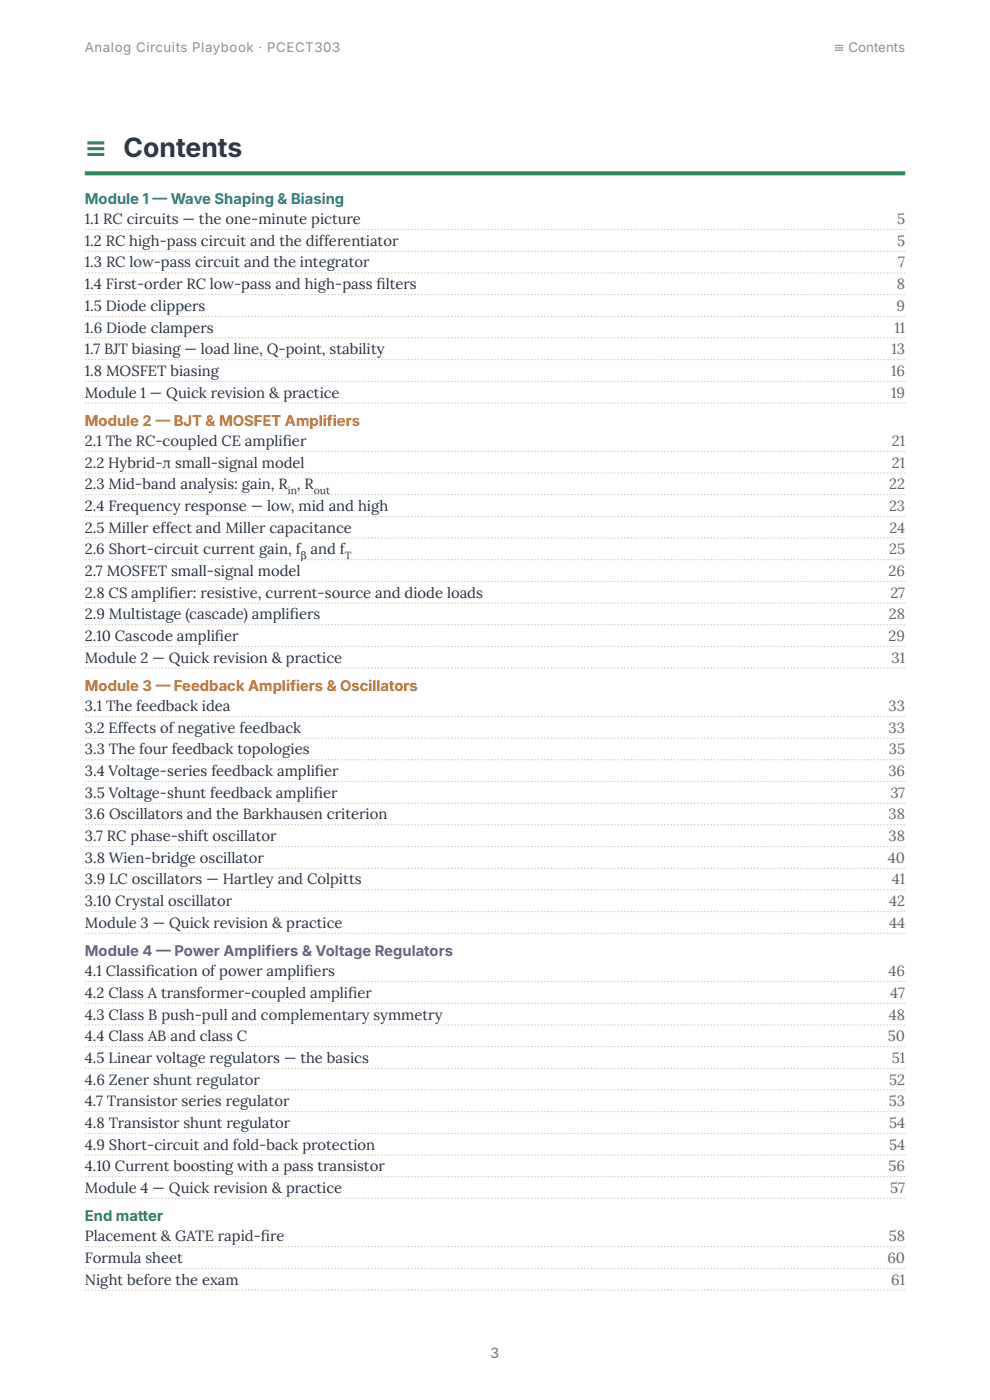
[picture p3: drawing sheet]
<svg xmlns="http://www.w3.org/2000/svg" width="210mm" height="297mm" viewBox="0 0 210 297" stroke-linecap="round" stroke-linejoin="round" font-family="sans-serif">
<defs><g id="words">
<text font-size="5.6" fill="#2f855a" x="18" y="33.3">≡ Contents</text>
<text font-size="3.1" fill="#1f7a8c" x="18" y="43.3">Module 1 — Wave Shaping &amp; Biasing</text>
<g font-size="3.1" fill="#26303d">
<text x="18" y="47.5">1.1 RC circuits — the one-minute picture</text>
<text x="18" y="52.1">1.2 RC high-pass circuit and the differentiator</text>
<text x="18" y="56.7">1.3 RC low-pass circuit and the integrator</text>
<text x="18" y="61.3">1.4 First-order RC low-pass and high-pass f</text>
<text x="18" y="65.9">1.5 Diode clippers</text>
<text x="79.9" y="61.3">ilters</text>
<text x="18" y="70.5">1.6 Diode clampers</text>
<text x="18" y="75.1">1.7 BJT biasing — load line, Q-point, stability</text>
<text x="18" y="79.7">1.8 MOSFET biasing</text>
<text x="18" y="84.3">Module 1 — Quick revision &amp; practice</text>
<text x="18" y="94.6">2.1 The RC-coupled CE amplif</text>
<text x="60" y="94.6">ier</text>
<text x="18" y="99.2">2.2 Hybrid-π small-signal model</text>
<text x="18" y="103.8">2.3 Mid-band analysis: gain, R , R</text>
<text x="18" y="108.4">2.4 Frequency response — low, mid and high</text>
<text x="18" y="113">2.5 Miller effect and Miller capacitance</text>
<text x="18" y="117.6">2.6 Short-circuit current gain, f and f</text>
<text x="18" y="122.2">2.7 MOSFET small-signal model</text>
<text x="18" y="126.8">2.8 CS amplif</text>
<text x="18" y="131.4">2.9 Multistage (cascade) amplif</text>
<text x="35.9" y="126.8">ier: resistive, current-source and diode loads</text>
<text x="61.5" y="131.4">iers</text>
<text x="18" y="136">2.10 Cascode amplif</text>
<text x="45.6" y="136">ier</text>
<text x="18" y="140.6">Module 2 — Quick revision &amp; practice</text>
<text x="18" y="150.8">3.1 The feedback idea</text>
<text x="18" y="155.4">3.2 Effects of negative feedback</text>
<text x="18" y="160">3.3 The four feedback topologies</text>
<text x="18" y="164.6">3.4 Voltage-series feedback amplif</text>
<text x="66.8" y="164.6">ier</text>
<text x="18" y="169.2">3.5 Voltage-shunt feedback amplif</text>
<text x="18" y="173.8">3.6 Oscillators and the Barkhausen criterion</text>
<text x="66.6" y="169.2">ier</text>
<text x="18" y="178.4">3.7 RC phase-shift oscillator</text>
<text x="18" y="183">3.8 Wien-bridge oscillator</text>
<text x="18" y="187.6">3.9 LC oscillators — Hartley and Colpitts</text>
<text x="18" y="192.2">3.10 Crystal oscillator</text>
<text x="18" y="196.8">Module 3 — Quick revision &amp; practice</text>
<text x="18" y="207.1">4.1 Classif</text>
<text x="30.9" y="207.1">ication of power amplif</text>
<text x="64.6" y="207.1">iers</text>
<text x="18" y="211.7">4.2 Class A transformer-coupled amplif</text>
<text x="73.9" y="211.7">ier</text>
<text x="18" y="216.3">4.3 Class B push-pull and complementary symmetry</text>
<text x="18" y="220.9">4.4 Class AB and class C</text>
<text x="18" y="225.5">4.5 Linear voltage regulators — the basics</text>
<text x="18" y="230.1">4.6 Zener shunt regulator</text>
<text x="18" y="234.7">4.7 Transistor series regulator</text>
<text x="18" y="239.3">4.8 Transistor shunt regulator</text>
<text x="18" y="243.9">4.9 Short-circuit and fold-back protection</text>
<text x="18" y="248.5">4.10 Current boosting with a pass transistor</text>
<text x="18" y="253.1">Module 4 — Quick revision &amp; practice</text>
<text x="18" y="263.3">Placement &amp; GATE rapid-f</text>
<text x="55.3" y="263.3">ire</text>
<text x="18" y="267.9">Formula sheet</text>
<text x="18" y="272.5">Night before the exam</text>
</g>
<g font-size="3.1" fill="#5b6573">
<text x="190.3" y="47.5">5</text>
<text x="190.3" y="52.1">5</text>
<text x="190.6" y="56.7">7</text>
<text x="190.2" y="65.9">9</text>
<text x="190.2" y="61.3">8</text>
<text x="189.7" y="70.5">11</text>
<text x="189.1" y="75.1">13</text>
<text x="189" y="79.7">16</text>
<text x="189" y="84.3">19</text>
<text x="189.2" y="94.6">21</text>
<text x="189.2" y="99.2">21</text>
<text x="188.6" y="103.8">22</text>
<text x="188.6" y="108.4">23</text>
<text x="188.7" y="113">24</text>
<text x="188.6" y="117.6">25</text>
<text x="188.5" y="122.2">26</text>
<text x="188.5" y="131.4">28</text>
<text x="188.9" y="126.8">27</text>
<text x="188.5" y="136">29</text>
<text x="189.1" y="140.6">31</text>
<text x="188.5" y="150.8">33</text>
<text x="188.5" y="155.4">33</text>
<text x="188.5" y="160">35</text>
<text x="188.4" y="164.6">36</text>
<text x="188.5" y="173.8">38</text>
<text x="188.9" y="169.2">37</text>
<text x="188.5" y="178.4">38</text>
<text x="188.3" y="183">40</text>
<text x="189.2" y="187.6">41</text>
<text x="188.6" y="196.8">44</text>
<text x="188.6" y="192.2">42</text>
<text x="188.5" y="207.1">46</text>
<text x="188.9" y="211.7">47</text>
<text x="188.3" y="220.9">50</text>
<text x="188.5" y="216.3">48</text>
<text x="189.1" y="225.5">51</text>
<text x="188.6" y="230.1">52</text>
<text x="188.5" y="234.7">53</text>
<text x="188.6" y="239.3">54</text>
<text x="188.6" y="243.9">54</text>
<text x="188.5" y="248.5">56</text>
<text x="188.8" y="253.1">57</text>
<text x="188.5" y="263.3">58</text>
<text x="188.2" y="267.9">60</text>
<text x="189" y="272.5">61</text>
</g>
<text font-size="3.1" fill="#c8553d" x="18" y="90.3">Module 2 — BJT &amp; MOSFET Amplifiers</text>
<text font-size="3.1" fill="#b7791f" x="18" y="146.6">Module 3 — Feedback Amplifiers &amp; Oscillators</text>
<text font-size="3.1" fill="#6a4c93" x="18" y="202.8">Module 4 — Power Amplifiers &amp; Voltage Regulators</text>
<text font-size="3.1" fill="#2f855a" x="18" y="259.1">End matter</text>
<text font-size="3" fill="#6b7280" x="104.1" y="288.1">3</text>
<g font-size="2.8" fill="#8a8f98">
<text x="18" y="11">Analog Circuits Playbook · PCECT303</text>
<text x="176.8" y="11">≡ Contents</text>
</g>
<g font-size="2.2" fill="#26303d">
<text x="61" y="104.9">in</text>
<text x="66.6" y="104.9">out</text>
<text x="63.8" y="118.7">β</text>
<text x="73.2" y="118.7">T</text>
</g>
</g></defs>
<path d="M18 36.3h174zM18 36.3h174v.9h-174z" fill-rule="evenodd" fill="#2f855a"/>
<g fill="#d7d1c4">
<path d="M18 48.5h174zM18 48.5h174v.4h-174z" fill-rule="evenodd"/>
<path d="M18 53.1h174zM18 53.1h174v.4h-174z" fill-rule="evenodd"/>
<path d="M18 57.7h174zM18 57.7h174v.4h-174z" fill-rule="evenodd"/>
<path d="M18 62.3h174zM18 62.3h174v.4h-174z" fill-rule="evenodd"/>
<path d="M18 66.9h174zM18 66.9h174v.4h-174z" fill-rule="evenodd"/>
<path d="M18 71.5h174zM18 71.5h174v.4h-174z" fill-rule="evenodd"/>
<path d="M18 76.1h174zM18 76.1h174v.4h-174z" fill-rule="evenodd"/>
<path d="M18 80.7h174zM18 80.7h174v.4h-174z" fill-rule="evenodd"/>
<path d="M18 85.3h174zM18 85.3h174v.4h-174z" fill-rule="evenodd"/>
<path d="M18 95.5l174 .1zM18 95.5h174v.4h-174z" fill-rule="evenodd"/>
<path d="M18 100.1l174 .1zM18 100.1h174v.4h-174z" fill-rule="evenodd"/>
<path d="M18 104.7l174 .1zM18 104.7h174v.4h-174z" fill-rule="evenodd"/>
<path d="M18 109.3l174 .1zM18 109.3h174v.4h-174z" fill-rule="evenodd"/>
<path d="M18 113.9l174 .1zM18 113.9h174v.4h-174z" fill-rule="evenodd"/>
<path d="M18 118.5l174 .1zM18 118.5h174v.4h-174z" fill-rule="evenodd"/>
<path d="M18 123.1l174 .1zM18 123.1h174v.4h-174z" fill-rule="evenodd"/>
<path d="M18 127.7l174 .1zM18 127.7h174v.4h-174z" fill-rule="evenodd"/>
<path d="M18 132.3l174 .1zM18 132.3h174v.4h-174z" fill-rule="evenodd"/>
<path d="M18 136.9l174 .1zM18 136.9h174v.4h-174z" fill-rule="evenodd"/>
<path d="M18 141.5l174 .1zM18 141.5h174v.4h-174z" fill-rule="evenodd"/>
<path d="M18 151.8h174zM18 151.8h174v.4h-174z" fill-rule="evenodd"/>
<path d="M18 156.4h174zM18 156.4h174v.4h-174z" fill-rule="evenodd"/>
<path d="M18 161h174zM18 161h174v.4h-174z" fill-rule="evenodd"/>
<path d="M18 165.6h174zM18 165.6h174v.4h-174z" fill-rule="evenodd"/>
<path d="M18 170.2h174zM18 170.2h174v.4h-174z" fill-rule="evenodd"/>
<path d="M18 174.8h174zM18 174.8h174v.4h-174z" fill-rule="evenodd"/>
<path d="M18 179.4h174zM18 179.4h174v.4h-174z" fill-rule="evenodd"/>
<path d="M18 184h174zM18 184h174v.4h-174z" fill-rule="evenodd"/>
<path d="M18 188.6h174zM18 188.6h174v.4h-174z" fill-rule="evenodd"/>
<path d="M18 193.2h174zM18 193.2h174v.4h-174z" fill-rule="evenodd"/>
<path d="M18 197.8h174zM18 197.8h174v.4h-174z" fill-rule="evenodd"/>
<path d="M18 208l174 .1zM18 208h174v.4h-174z" fill-rule="evenodd"/>
<path d="M18 212.6l174 .1zM18 212.6h174v.4h-174z" fill-rule="evenodd"/>
<path d="M18 217.2l174 .1zM18 217.2h174v.4h-174z" fill-rule="evenodd"/>
<path d="M18 221.8l174 .1zM18 221.8h174v.4h-174z" fill-rule="evenodd"/>
<path d="M18 226.4l174 .1zM18 226.4h174v.4h-174z" fill-rule="evenodd"/>
<path d="M18 231l174 .1zM18 231h174v.4h-174z" fill-rule="evenodd"/>
<path d="M18 235.6l174 .1zM18 235.6h174v.4h-174z" fill-rule="evenodd"/>
<path d="M18 240.2h174zM18 240.2h174v.4h-174z" fill-rule="evenodd"/>
<path d="M18 244.8h174zM18 244.8h174v.4h-174z" fill-rule="evenodd"/>
<path d="M18 249.4h174zM18 249.4h174v.4h-174z" fill-rule="evenodd"/>
<path d="M18 254h174zM18 254h174v.4h-174z" fill-rule="evenodd"/>
<path d="M18 264.3h174zM18 264.3h174v.4h-174z" fill-rule="evenodd"/>
<path d="M18 268.9h174zM18 268.9h174v.4h-174z" fill-rule="evenodd"/>
<path d="M18 273.4l174 .1zM18 273.4h174v.5h-174z" fill-rule="evenodd"/>
</g>
<use href="#words"/>
</svg>
